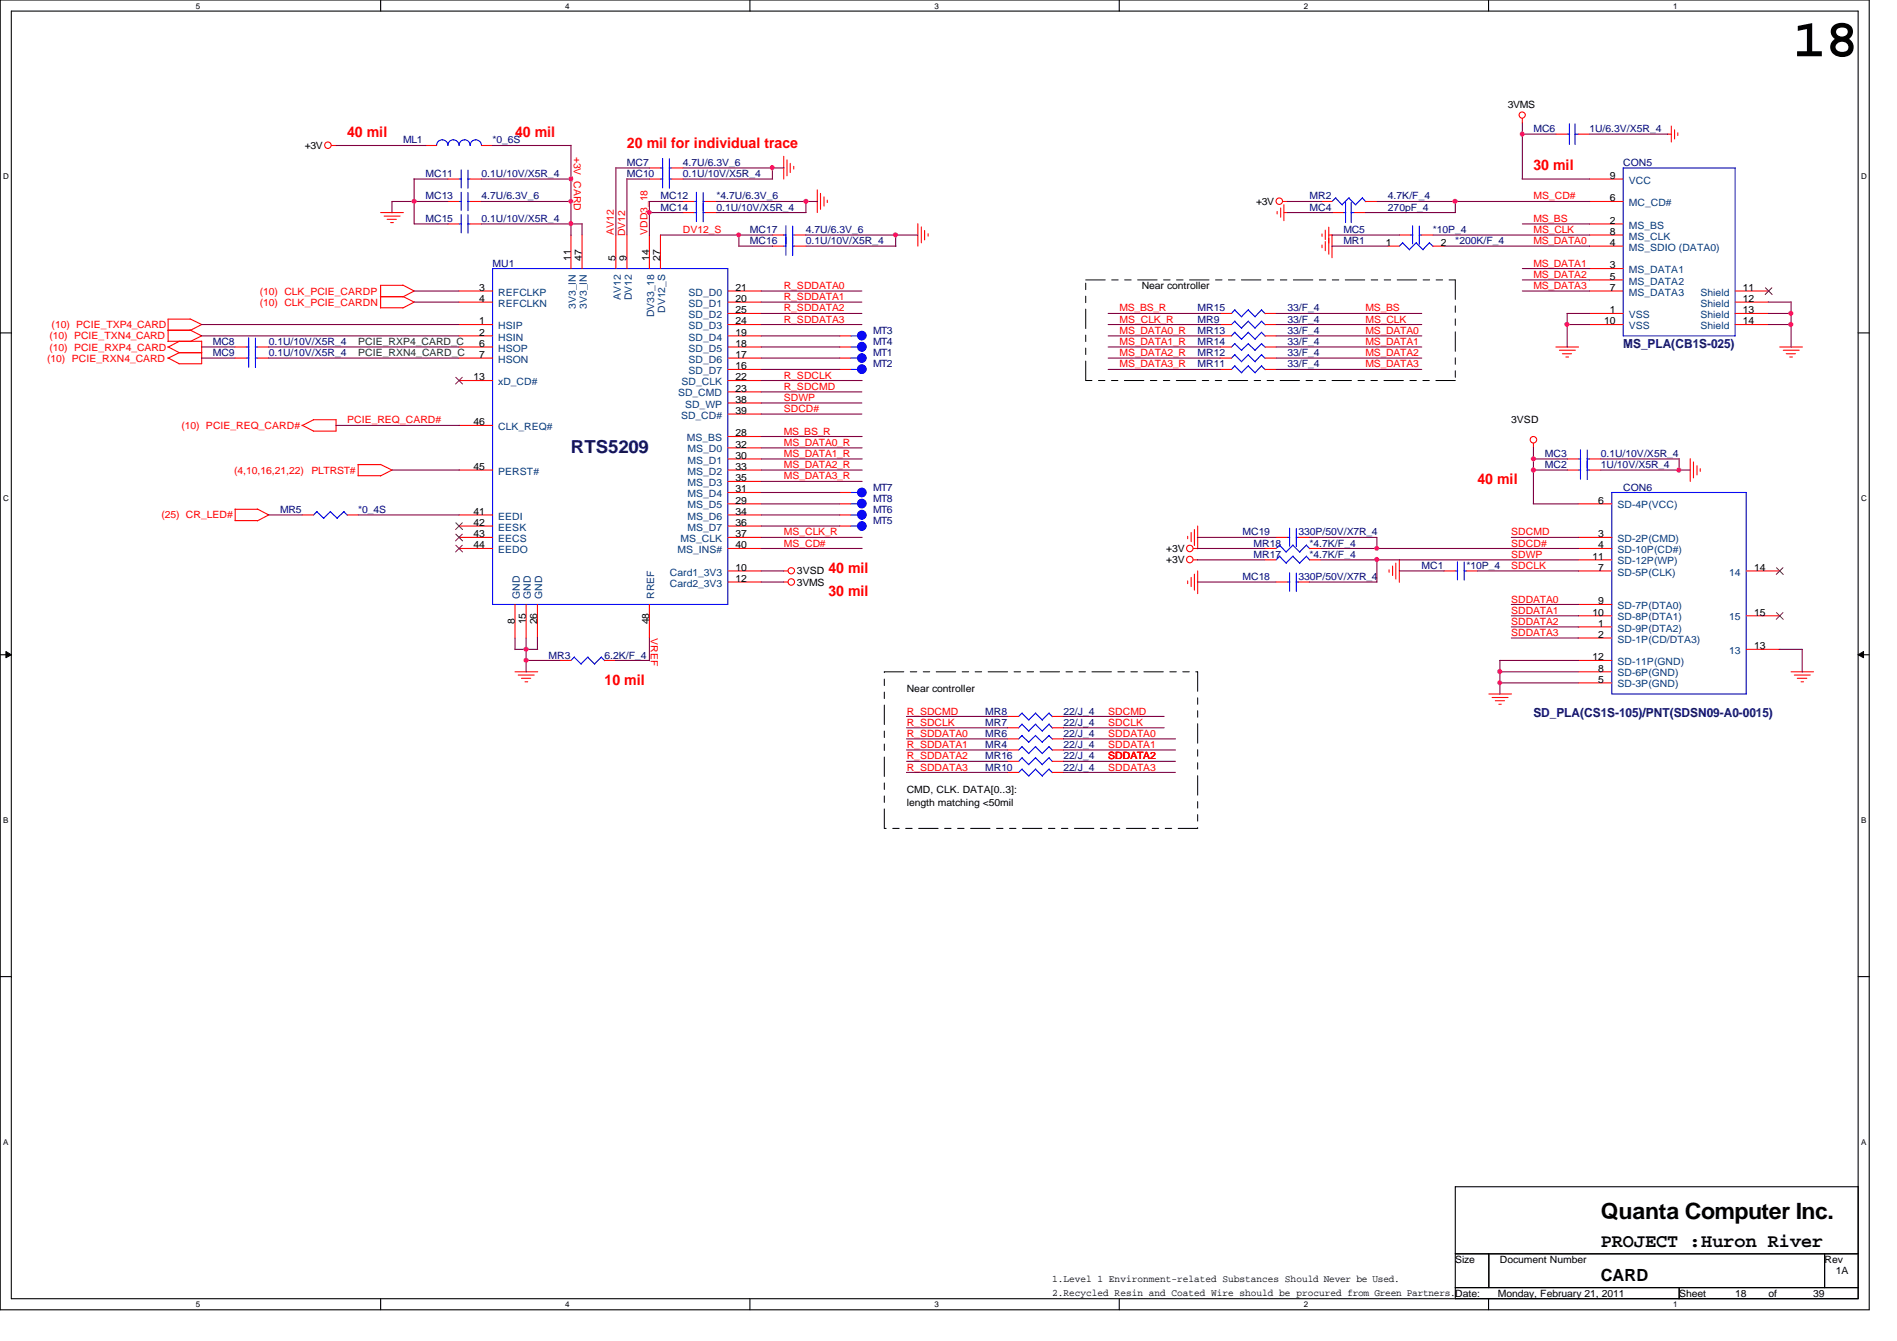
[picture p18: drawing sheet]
<svg xmlns="http://www.w3.org/2000/svg" width="297mm" height="210mm" viewBox="0 0 297 210" stroke-linecap="round" stroke-linejoin="round" font-family="sans-serif">
<defs><g id="words">
<text font-size="8.4" x="280.8" y="8.8">18</text>
<text font-size="3.5" x="250.7" y="190.8">Quanta Computer Inc.</text>
<text font-size="3" x="250.7" y="195.2">PROJECT :Huron River</text>
<text font-size="2.8" fill="#000080" x="89.4" y="71">RTS5209</text>
<text font-size="2.6" x="250.7" y="200.4">CARD</text>
<g font-size="2.3" fill="#f00">
<text x="54.4" y="21.4">40 mil</text>
<text x="80.6" y="21.4">40 mil</text>
<text x="98.2" y="23.1">20 mil for individual trace</text>
<text x="240.1" y="26.6">30 mil</text>
<text x="231.3" y="75.7">40 mil</text>
<text x="129.7" y="89.7">40 mil</text>
<text x="129.7" y="93.2">30 mil</text>
<text x="94.7" y="107.3">10 mil</text>
</g>
<g font-size="1.9" fill="#000080">
<text x="254.2" y="54.4">MS_PLA(CB1S-025)</text>
<text x="240.1" y="112.2">SD_PLA(CS1S-105)/PNT(SDSN09-A0-0015)</text>
</g>
<g font-size="1.6">
<text x="236.1" y="16.8">3VMS</text>
<text x="47.7" y="23.3">+3V</text>
<text x="252" y="28">9</text>
<text x="196.7" y="32.1">+3V</text>
<text x="252" y="35">2</text>
<text x="252" y="31.5">6</text>
<text x="89.4" y="40.8" transform="rotate(-90 89.4 40.8)">11</text>
<text x="91.1" y="40.8" transform="rotate(-90 91.1 40.8)">47</text>
<text x="96.4" y="40.8" transform="rotate(-90 96.4 40.8)">5</text>
<text x="98.1" y="40.8" transform="rotate(-90 98.1 40.8)">9</text>
<text x="101.6" y="40.8" transform="rotate(-90 101.6 40.8)">14</text>
<text x="103.4" y="40.8" transform="rotate(-90 103.4 40.8)">27</text>
<text x="217" y="38.5">1</text>
<text x="225.6" y="38.5">2</text>
<text x="252" y="42">3</text>
<text x="252" y="36.7">8</text>
<text x="252" y="38.5">4</text>
<text x="75" y="45.5">3</text>
<text x="75" y="47.2">4</text>
<text x="115.2" y="45.5">21</text>
<text x="115.2" y="47.2">20</text>
<text x="178.8" y="45.3">Near controller</text>
<text x="252" y="45.5">7</text>
<text x="252" y="43.8">5</text>
<text x="272.9" y="45.5">11</text>
<text x="272.9" y="47.2">12</text>
<text x="75" y="50.8">1</text>
<text x="75" y="52.5">2</text>
<text x="115.2" y="49">25</text>
<text x="115.2" y="50.8">24</text>
<text x="115.2" y="52.5">19</text>
<text x="251.2" y="50.8">10</text>
<text x="252" y="49">1</text>
<text x="272.9" y="49">13</text>
<text x="272.9" y="50.8">14</text>
<text x="74.1" y="59.5">13</text>
<text x="75" y="54.3">6</text>
<text x="75" y="56">7</text>
<text x="115.2" y="54.3">18</text>
<text x="115.2" y="56">17</text>
<text x="115.2" y="57.8">16</text>
<text x="115.2" y="59.5">22</text>
<text x="115.2" y="63">38</text>
<text x="115.2" y="61.3">23</text>
<text x="115.2" y="64.8">39</text>
<text x="74.1" y="66.5">46</text>
<text x="115.2" y="68.3">28</text>
<text x="115.2" y="70.1">32</text>
<text x="115.2" y="71.8">30</text>
<text x="236.6" y="66.3">3VSD</text>
<text x="74.1" y="73.5">45</text>
<text x="115.2" y="73.5">33</text>
<text x="115.2" y="75.3">35</text>
<text x="115.2" y="77">31</text>
<text x="74.1" y="80.6">41</text>
<text x="74.1" y="82.3">42</text>
<text x="115.2" y="78.8">29</text>
<text x="115.2" y="80.6">34</text>
<text x="115.2" y="82.3">36</text>
<text x="250.3" y="78.8">6</text>
<text x="74.1" y="84.1">43</text>
<text x="74.1" y="85.8">44</text>
<text x="115.2" y="84.1">37</text>
<text x="115.2" y="85.8">40</text>
<text x="115.2" y="89.3">10</text>
<text x="124.8" y="89.9">3VSD</text>
<text x="182.6" y="88.2">+3V</text>
<text x="182.6" y="86.4">+3V</text>
<text x="249.4" y="87.6">11</text>
<text x="250.3" y="84.1">3</text>
<text x="250.3" y="89.3">7</text>
<text x="250.3" y="85.8">4</text>
<text x="274.7" y="89.3">14</text>
<text x="115.2" y="91.1">12</text>
<text x="124.8" y="91.7">3VMS</text>
<text x="250.3" y="94.6">9</text>
<text x="80.6" y="97.7" transform="rotate(-90 80.6 97.7)">8</text>
<text x="82.3" y="97.7" transform="rotate(-90 82.3 97.7)">15</text>
<text x="84.1" y="97.7" transform="rotate(-90 84.1 97.7)">26</text>
<text x="101.6" y="97.7" transform="rotate(-90 101.6 97.7)">48</text>
<text x="249.4" y="96.4">10</text>
<text x="250.3" y="99.8">2</text>
<text x="250.3" y="98.1">1</text>
<text x="274.7" y="101.6">13</text>
<text x="274.7" y="96.4">15</text>
<text x="249.4" y="103.3">12</text>
<text x="250.3" y="106.8">5</text>
<text x="250.3" y="105.1">8</text>
<text x="142" y="108.3">Near controller</text>
<text x="142" y="124.1">CMD, CLK. DATA[0..3]:</text>
<text x="142" y="126.2">length matching &lt;50mil</text>
<text x="227.9" y="197.7">Size</text>
<text x="234.9" y="197.7">Document Number</text>
<text x="285.7" y="197.7">Rev</text>
<text x="164.8" y="200.7">1.Level 1 Environment-related Substances Should Never be Used.</text>
<text x="164.8" y="202.9">2.Recycled Resin and Coated Wire should be procured from Green Partners.Date:</text>
<text x="234.5" y="203">Monday, February 21, 2011</text>
<text x="262.9" y="203">Sheet</text>
<text x="271.7" y="203">18</text>
<text x="276.9" y="203">of</text>
<text x="283.9" y="203">39</text>
<text x="287.4" y="199.5">1A</text>
</g>
<g font-size="1.6" fill="#000080">
<text x="63.1" y="22.4">ML1</text>
<text x="77.1" y="22.4">*0_6S</text>
<text x="240.1" y="20.7">MC6</text>
<text x="248.9" y="20.7">1U/6.3V/X5R_4</text>
<text x="66.6" y="27.7">MC11</text>
<text x="75.4" y="27.7">0.1U/10V/X5R_4</text>
<text x="98.2" y="27.7">MC10</text>
<text x="98.2" y="26">MC7</text>
<text x="106.9" y="26">4.7U/6.3V_6</text>
<text x="106.9" y="27.7">0.1U/10V/X5R_4</text>
<text x="254.2" y="26">CON5</text>
<text x="66.6" y="31.2">MC13</text>
<text x="66.6" y="34.7">MC15</text>
<text x="75.4" y="31.2">4.7U/6.3V_6</text>
<text x="75.4" y="34.7">0.1U/10V/X5R_4</text>
<text x="103.4" y="33">MC14</text>
<text x="103.4" y="31.2">MC12</text>
<text x="112.2" y="33">0.1U/10V/X5R_4</text>
<text x="112.2" y="31.2">*4.7U/6.3V_6</text>
<text x="205.1" y="33">MC4</text>
<text x="205.1" y="31.2">MR2</text>
<text x="217.3" y="33">270pF_4</text>
<text x="217.3" y="31.2">4.7K/F_4</text>
<text x="77.1" y="41.7">MU1</text>
<text x="117.4" y="36.5">MC17</text>
<text x="117.4" y="38.2">MC16</text>
<text x="126.2" y="36.5">4.7U/6.3V_6</text>
<text x="126.2" y="38.2">0.1U/10V/X5R_4</text>
<text x="210.4" y="36.5">MC5</text>
<text x="210.4" y="38.2">MR1</text>
<text x="224.4" y="36.5">*10P_4</text>
<text x="227.9" y="38.2">*200K/F_4</text>
<text x="136.7" y="52.2">MT3</text>
<text x="187.5" y="52.2">MR13</text>
<text x="187.5" y="48.7">MR15</text>
<text x="187.5" y="50.5">MR9</text>
<text x="201.6" y="52.2">33/F_4</text>
<text x="201.6" y="48.7">33/F_4</text>
<text x="201.6" y="50.5">33/F_4</text>
<text x="33.3" y="55.8">MC9</text>
<text x="33.3" y="54">MC8</text>
<text x="42.1" y="55.8">0.1U/10V/X5R_4</text>
<text x="42.1" y="54">0.1U/10V/X5R_4</text>
<text x="136.7" y="55.8">MT1</text>
<text x="136.7" y="57.5">MT2</text>
<text x="136.7" y="54">MT4</text>
<text x="187.5" y="54">MR14</text>
<text x="187.5" y="55.8">MR12</text>
<text x="187.5" y="57.5">MR11</text>
<text x="201.6" y="54">33/F_4</text>
<text x="201.6" y="55.8">33/F_4</text>
<text x="201.6" y="57.5">33/F_4</text>
<text x="241.9" y="71.5">MC3</text>
<text x="250.7" y="71.5">0.1U/10V/X5R_4</text>
<text x="136.7" y="76.8">MT7</text>
<text x="241.9" y="73.3">MC2</text>
<text x="250.7" y="73.3">1U/10V/X5R_4</text>
<text x="254.2" y="76.8">CON6</text>
<text x="43.9" y="80.3">MR5</text>
<text x="56.1" y="80.3">*0_4S</text>
<text x="136.7" y="80.3">MT6</text>
<text x="136.7" y="78.5">MT8</text>
<text x="136.7" y="82">MT5</text>
<text x="194.6" y="83.8">MC19</text>
<text x="203.3" y="83.8">330P/50V/X7R_4</text>
<text x="196.3" y="87.3">MR17</text>
<text x="196.3" y="85.6">MR18</text>
<text x="205.1" y="87.3">*4.7K/F_4</text>
<text x="205.1" y="85.6">*4.7K/F_4</text>
<text x="222.6" y="89.1">MC1</text>
<text x="229.6" y="89.1">*10P_4</text>
<text x="194.6" y="90.8">MC18</text>
<text x="203.3" y="90.8">330P/50V/X7R_4</text>
<text x="85.9" y="103.1">MR3</text>
<text x="94.7" y="103.1">6.2K/F_4</text>
<text x="154.3" y="113.6">MR7</text>
<text x="154.3" y="111.8">MR8</text>
<text x="166.5" y="113.6">22/J_4</text>
<text x="166.5" y="111.8">22/J_4</text>
<text x="154.3" y="118.8">MR16</text>
<text x="154.3" y="115.4">MR6</text>
<text x="154.3" y="117.1">MR4</text>
<text x="166.5" y="118.8">22/J_4</text>
<text x="166.5" y="115.4">22/J_4</text>
<text x="166.5" y="117.1">22/J_4</text>
<text x="154.3" y="120.6">MR10</text>
<text x="166.5" y="120.6">22/J_4</text>
</g>
<g font-size="1.6" fill="#f00">
<text x="89.9" y="24.5" transform="rotate(90 89.9 24.5)">+3V_CARD</text>
<text x="240.1" y="34.7">MS_BS</text>
<text x="240.1" y="31.2">MS_CD#</text>
<text x="96.1" y="36.8" transform="rotate(-90 96.1 36.8)">AV12</text>
<text x="97.9" y="37" transform="rotate(-90 97.9 37)">DV12</text>
<text x="101.4" y="36.8" transform="rotate(-90 101.4 36.8)">VDD3_18</text>
<text x="106.9" y="36.5">DV12_S</text>
<text x="240.1" y="36.5">MS_CLK</text>
<text x="240.1" y="38.2">MS_DATA0</text>
<text x="240.1" y="41.7">MS_DATA1</text>
<text x="40.7" y="46.1">(10) CLK_PCIE_CARDP</text>
<text x="40.7" y="47.9">(10) CLK_PCIE_CARDN</text>
<text x="122.7" y="47">R_SDDATA1</text>
<text x="122.7" y="45.3">R_SDDATA0</text>
<text x="240.1" y="43.5">MS_DATA2</text>
<text x="240.1" y="45.3">MS_DATA3</text>
<text x="7.7" y="53.1">(10) PCIE_TXN4_CARD</text>
<text x="8.1" y="51.4">(10) PCIE_TXP4_CARD</text>
<text x="122.7" y="50.5">R_SDDATA3</text>
<text x="122.7" y="48.7">R_SDDATA2</text>
<text x="175.3" y="52.2">MS_DATA0_R</text>
<text x="175.3" y="50.5">MS_CLK_R</text>
<text x="175.3" y="48.7">MS_BS_R</text>
<text x="213.8" y="52.2">MS_DATA0</text>
<text x="213.8" y="50.5">MS_CLK</text>
<text x="213.8" y="48.7">MS_BS</text>
<text x="7.4" y="56.6">(10) PCIE_RXN4_CARD</text>
<text x="7.7" y="54.9">(10) PCIE_RXP4_CARD</text>
<text x="122.7" y="59.3">R_SDCLK</text>
<text x="175.3" y="54">MS_DATA1_R</text>
<text x="175.3" y="55.8">MS_DATA2_R</text>
<text x="175.3" y="57.5">MS_DATA3_R</text>
<text x="213.8" y="55.8">MS_DATA2</text>
<text x="213.8" y="54">MS_DATA1</text>
<text x="213.8" y="57.5">MS_DATA3</text>
<text x="122.7" y="62.8">SDWP</text>
<text x="122.7" y="64.5">SDCD#</text>
<text x="122.7" y="61">R_SDCMD</text>
<text x="28.4" y="67.1">(10) PCIE_REQ_CARD#</text>
<text x="54.4" y="66.3">PCIE_REQ_CARD#</text>
<text x="122.7" y="71.5">MS_DATA1_R</text>
<text x="122.7" y="69.8">MS_DATA0_R</text>
<text x="122.7" y="68">MS_BS_R</text>
<text x="36.7" y="74.2">(4,10,16,21,22)</text>
<text x="48.8" y="74.2">PLTRST#</text>
<text x="122.7" y="75">MS_DATA3_R</text>
<text x="122.7" y="73.3">MS_DATA2_R</text>
<text x="25.3" y="81.2">(25) CR_LED#</text>
<text x="122.7" y="83.8">MS_CLK_R</text>
<text x="236.6" y="83.8">SDCMD</text>
<text x="122.7" y="85.6">MS_CD#</text>
<text x="236.6" y="87.3">SDWP</text>
<text x="236.6" y="89.1">SDCLK</text>
<text x="236.6" y="85.6">SDCD#</text>
<text x="236.6" y="94.3">SDDATA0</text>
<text x="101.9" y="99.9" transform="rotate(90 101.9 99.9)">VREF</text>
<text x="236.6" y="99.6">SDDATA3</text>
<text x="236.6" y="97.8">SDDATA2</text>
<text x="236.6" y="96.1">SDDATA1</text>
<text x="142" y="113.6">R_SDCLK</text>
<text x="142" y="111.8">R_SDCMD</text>
<text x="173.5" y="113.6">SDCLK</text>
<text x="173.5" y="111.8">SDCMD</text>
<text x="142" y="118.8">R_SDDATA2</text>
<text x="142" y="115.4">R_SDDATA0</text>
<text x="142" y="117.1">R_SDDATA1</text>
<text x="173.5" y="115.4">SDDATA0</text>
<text x="173.5" y="118.8">SDDATA2</text>
<text x="173.5" y="117.1">SDDATA1</text>
<text x="142" y="120.6">R_SDDATA3</text>
<text x="173.5" y="120.6">SDDATA3</text>
</g>
<g font-size="1.6" fill="#004080">
<text x="255.1" y="28.7">VCC</text>
<text x="255.1" y="35.8">MS_BS</text>
<text x="255.1" y="32.3">MC_CD#</text>
<text x="255.1" y="37.5">MS_CLK</text>
<text x="255.1" y="39.2">MS_SDIO (DATA0)</text>
<text x="78" y="46.3">REFCLKP</text>
<text x="97.2" y="46.9" transform="rotate(-90 97.2 46.9)">AV12</text>
<text x="98.9" y="47" transform="rotate(-90 98.9 47)">DV12</text>
<text x="107.8" y="46.3">SD_D0</text>
<text x="255.1" y="42.8">MS_DATA1</text>
<text x="255.1" y="46.3">MS_DATA3</text>
<text x="255.1" y="44.5">MS_DATA2</text>
<text x="266.3" y="46.3">Shield</text>
<text x="78" y="51.5">HSIP</text>
<text x="78" y="53.3">HSIN</text>
<text x="78" y="48">REFCLKN</text>
<text x="90.2" y="48.3" transform="rotate(-90 90.2 48.3)">3V3_IN</text>
<text x="91.9" y="48.3" transform="rotate(-90 91.9 48.3)">3V3_IN</text>
<text x="102.4" y="49.7" transform="rotate(-90 102.4 49.7)">DV33_18</text>
<text x="104.2" y="49" transform="rotate(-90 104.2 49)">DV12_S</text>
<text x="107.8" y="48">SD_D1</text>
<text x="107.8" y="49.8">SD_D2</text>
<text x="107.8" y="51.5">SD_D3</text>
<text x="107.8" y="53.3">SD_D4</text>
<text x="255.1" y="49.8">VSS</text>
<text x="255.1" y="51.5">VSS</text>
<text x="266.3" y="48">Shield</text>
<text x="266.3" y="49.8">Shield</text>
<text x="266.3" y="51.5">Shield</text>
<text x="78" y="55">HSOP</text>
<text x="78" y="56.8">HSON</text>
<text x="107.8" y="55">SD_D5</text>
<text x="107.8" y="56.8">SD_D6</text>
<text x="107.8" y="58.5">SD_D7</text>
<text x="78" y="60.3">xD_CD#</text>
<text x="106.2" y="62.1">SD_CMD</text>
<text x="106.6" y="65.5">SD_CD#</text>
<text x="106.7" y="60.3">SD_CLK</text>
<text x="107.3" y="63.8">SD_WP</text>
<text x="78" y="67.3">CLK_REQ#</text>
<text x="107.5" y="69">MS_BS</text>
<text x="107.7" y="70.8">MS_D0</text>
<text x="78" y="74.3">PERST#</text>
<text x="107.7" y="72.6">MS_D1</text>
<text x="107.7" y="74.3">MS_D2</text>
<text x="107.7" y="76.1">MS_D3</text>
<text x="107.7" y="77.8">MS_D4</text>
<text x="78" y="81.3">EEDI</text>
<text x="78" y="83.1">EESK</text>
<text x="107.7" y="79.6">MS_D5</text>
<text x="107.7" y="81.3">MS_D6</text>
<text x="107.7" y="83.1">MS_D7</text>
<text x="253.3" y="79.6">SD-4P(VCC)</text>
<text x="78" y="84.8">EECS</text>
<text x="78" y="86.6">EEDO</text>
<text x="106.1" y="86.6">MS_INS#</text>
<text x="106.5" y="84.8">MS_CLK</text>
<text x="253.3" y="84.8">SD-2P(CMD)</text>
<text x="253.3" y="86.6">SD-10P(CD#)</text>
<text x="253.3" y="88.3">SD-12P(WP)</text>
<text x="81.4" y="93.7" transform="rotate(-90 81.4 93.7)">GND</text>
<text x="83.1" y="93.7" transform="rotate(-90 83.1 93.7)">GND</text>
<text x="84.9" y="93.7" transform="rotate(-90 84.9 93.7)">GND</text>
<text x="102.4" y="93.7" transform="rotate(-90 102.4 93.7)">RREF</text>
<text x="104.9" y="90.1">Card1_3V3</text>
<text x="104.9" y="91.8">Card2_3V3</text>
<text x="253.3" y="90.1">SD-5P(CLK)</text>
<text x="253.3" y="95.3">SD-7P(DTA0)</text>
<text x="270.8" y="90.1">14</text>
<text x="253.3" y="100.6">SD-1P(CD/DTA3)</text>
<text x="253.3" y="97.1">SD-8P(DTA1)</text>
<text x="253.3" y="98.8">SD-9P(DTA2)</text>
<text x="270.8" y="97.1">15</text>
<text x="253.3" y="107.6">SD-3P(GND)</text>
<text x="253.3" y="105.9">SD-6P(GND)</text>
<text x="253.3" y="104.1">SD-11P(GND)</text>
<text x="270.8" y="102.4">13</text>
</g>
<g font-size="1.6" fill="#008000">
<text x="56.1" y="55.8">PCIE_RXN4_CARD_C</text>
<text x="56.1" y="54">PCIE_RXP4_CARD_C</text>
</g>
<g font-size="1.3">
<text x="30.7" y="1.4">5</text>
<text x="88.5" y="1.4">4</text>
<text x="146.3" y="1.4">3</text>
<text x="204.2" y="1.4">2</text>
<text x="262" y="1.4">1</text>
<text x=".5" y="28.1">D</text>
<text x="291.4" y="28.1">D</text>
<text x=".5" y="78.4">C</text>
<text x="291.4" y="78.4">C</text>
<text x=".5" y="128.8">B</text>
<text x="291.4" y="128.8">B</text>
<text x=".5" y="179.2">A</text>
<text x="291.4" y="179.2">A</text>
<text x="30.7" y="204.6">5</text>
<text x="88.5" y="204.6">4</text>
<text x="146.3" y="204.6">3</text>
<text x="204.2" y="204.6">2</text>
<text x="262" y="204.6">1</text>
</g>
</g></defs>
<path d="M0 0h292.7v205h-292.7zM1.8 1.7h289.2v201.6h-289.2z" fill="none" stroke="#000" stroke-width=".17"/>
<g fill="#fff">
<path d="M30.7 .2h.7v1.4h-.7z"/>
<path d="M30.7 203.5h.7v1.4h-.7z"/>
</g>
<path d="M59.6 0v1.7M59.6 203.3v1.7" fill="none" stroke="#000" stroke-width=".17"/>
<g fill="#fff">
<path d="M88.5 .2h.7v1.4h-.7z"/>
<path d="M88.5 203.5h.7v1.4h-.7z"/>
</g>
<path d="M117.4 0v1.7M117.4 203.3v1.7" fill="none" stroke="#000" stroke-width=".17"/>
<g fill="#fff">
<path d="M146.3 .2h.7v1.4h-.7z"/>
<path d="M146.3 203.5h.7v1.4h-.7z"/>
</g>
<path d="M175.3 0v1.7M175.3 203.3v1.7" fill="none" stroke="#000" stroke-width=".17"/>
<g fill="#fff">
<path d="M204.2 .2h.6v1.4h-.6z"/>
<path d="M204.2 203.5h.6v1.4h-.6z"/>
</g>
<path d="M233.1 0v1.7M233.1 203.3v1.7" fill="none" stroke="#000" stroke-width=".17"/>
<g fill="#fff">
<path d="M262 .2h.7v1.4h-.7z"/>
<path d="M262 203.5h.7v1.4h-.7z"/>
<path d="M.5 26.9h.9v1.4h-.9z"/>
<path d="M291.4 26.9h.9v1.4h-.9z"/>
<path d="M.5 77.3h.9v1.4h-.9z"/>
<path d="M291.4 77.3h.9v1.4h-.9z"/>
</g>
<path d="M0 52.1h1.8M291 52.1h1.7" fill="none" stroke="#000" stroke-width=".17"/>
<g fill="#fff">
<path d="M.5 127.7h.8v1.4h-.8z"/>
<path d="M291.4 127.7h.8v1.4h-.8z"/>
</g>
<path d="M0 102.5h1.8M291 102.5h1.7" fill="none" stroke="#000" stroke-width=".17"/>
<path d="M.9 102l.9 .5-.9 .5zM291 102.5l.8-.5v1z" fill="#000"/>
<path d="M.9 102l.9 .5-.9 .5zM291 102.5l.8-.5v1z" fill="none" stroke="#000" stroke-width=".16"/>
<g fill="#fff">
<path d="M.5 178.1h.8v1.4h-.8z"/>
<path d="M291.4 178.1h.8v1.4h-.8z"/>
</g>
<path d="M0 152.9h1.8M291 152.9h1.7M227.9 185.8h63.1v17.5h-63.1zM227.9 196.3h63.1M233.1 196.3v5.2M285.7 196.3v5.2M227.9 201.5h63.1M262.9 201.5v1.8" fill="none" stroke="#000" stroke-width=".17"/>
<path d="M170 43.8h57.9M170 59.6v-15.8M227.9 43.8v15.8M227.9 59.6h-57.9M138.5 105.2h49M187.5 105.2v24.5M138.5 129.7v-24.5M187.5 129.7h-49" fill="none" stroke="#000" stroke-width=".16" stroke-dasharray="3 1 1 1 1 1"/>
<g fill="none" stroke="#f00" stroke-width=".17">
<path d="M238.4 18.5v.8M261.7 19.7v2.5M51.9 22.8h.8M59.6 33.3h3.6M60.2 33.8h2.4M60.6 34.3h1.5M61.2 34.8h.4M70.1 31.5h1.8M70.1 35.1h1.8M73.6 31.5h1.8M73.6 35.1h1.8M106.9 33.3h1.8"/>
<path d="M110.4 33.3h1.8M122.7 24.5v3.5M123.2 25v2.5M123.7 25.6v1.4M124.3 26v.5M128 29.7v3.6M128.5 30.3v2.5M129 30.8v1.5M129.5 31.3v.4M143.7 35v3.5M144.3 35.5v2.5M144.8 36.1v1.4"/>
<path d="M145.3 36.6v.4M200 33.1v.4M200.5 32.6v1.4M200.9 31.5h.7M201 33.3h.6M201 32v2.5M207 36.6v.4M207 38.4v.4M207.5 36v1.5M207.5 37.8v1.4M208.1 35.6v4.2M208.1 36.8h.5"/>
<path d="M208.6 36.8v3.5M261.1 21h.6M262.2 20.3v1.5M262.7 20.8v.4M26.3 56l1.8 .9M26.3 54.3l1.8 .9-1.8 .9M26.3 53.4h5.3M26.3 50h3.5M26.3 51.7h3.5M26.3 50v3.5M28 55.2h3.6M28.1 53.4l-1.8 1"/>
<path d="M29.8 49.9l1.8 .9-1.8 .9M29.8 51.6l1.8 1-1.8 .9M31.6 53.4v3.5h-3.6M59.6 44.7h3.5M59.6 46.4h3.5M59.6 48.2h3.5M59.6 44.7v3.5M63.1 44.6l1.8 1-1.8 .9M63.1 46.4l1.8 .9-1.8 .9M243.6 54.3h3.6M244.2 54.8h2.5M244.6 55.4h1.5"/>
<path d="M245.2 55.9h.4M278.7 54.3h3.5M279.2 54.8h2.5M279.7 55.4h1.4M280.2 55.9h.5M36.8 79.7h3.5M36.8 79.7v1.8M40.3 79.7l1.8 .9-1.8 .9M47.3 66.5l1.8 1M49.1 65.7h3.5M49.1 65.7l-1.8 .9M52.6 65.7v1.8h-3.5"/>
<path d="M56 74.5h3.6M56 72.7h3.6M56.1 72.7v1.8M59.6 72.7l1.8 .9-1.8 .9M240.1 69.4v.7M264.7 71.8v3.6M265.2 72.3v2.5M265.7 72.9v1.4M266.2 73.4v.4M36.8 81.5h3.5M47.3 80.6h1.8M54.4 80.6h1.7"/>
<path d="M122.7 91.1h.7M122.7 89.4h.7M186 83.9v.4M186 90.9v.5M186.5 83.4v1.4M186.5 90.4v1.4M186.9 87.6h.7M186.9 85.9h.7M187 82.9v2.5M187 89.9v2.5M187.5 82.3v3.6M187.5 89.4v3.5"/>
<path d="M198.1 87.6h1.7M199.8 91.1h1.8M203.3 91.1h1.8M205.1 87.6h1.7M217.5 89.2v.4M218.1 88.6v1.5M218.6 88.1v2.5M219.1 87.6v3.5M80.6 105.2h3.6M81.1 105.7h2.5M81.7 106.2h1.4M82.2 106.7h.4"/>
<path d="M87.7 103.4h1.7M94.7 103.4h1.7M233.1 108.6h3.6M233.6 109.2h2.5M234.1 109.7h1.5M234.7 110.2h.4M280.5 105.2h3.5M281 105.7h2.5M281.4 106.2h1.5M282 106.7h.4"/>
<circle cx="238.4" cy="18" r=".49"/>
<circle cx="51.3" cy="22.7" r=".51"/>
<circle cx="200.3" cy="31.5" r=".51"/>
<circle cx="240.1" cy="68.8" r=".51"/>
<circle cx="123.9" cy="91.1" r=".51"/>
<circle cx="123.9" cy="89.3" r=".5"/>
<circle cx="186.3" cy="87.6" r=".51"/>
<circle cx="186.3" cy="85.8" r=".51"/>
</g>
<g fill="none" stroke="#00f" stroke-width=".17">
<path d="M71.9 31.5h.4M71.9 35.1h.4M72.2 30.1v2.8M72.2 33.6v2.8M73.2 31.5h.4M73.2 35.1h.4M73.3 30.1v2.9M73.3 33.6v2.9M108.7 33.3h.4M109 31.8v2.9M110.1 33.3h.3M110.1 31.9v2.8"/>
<path d="M49.6 80.1l1.1 1.1M49.7 80.1l-.6 .5M51.7 80.1l1.1 1.1M51.8 80.1l-1.1 1M53.8 80.1l.6 .5M53.9 80.1l-1.1 1M200.4 87.1l1 1.1M200.4 87l-.6 .6M201.6 91.1h.4M201.9 89.7v2.8M202.4 87.1l1.1 1.1M202.5 87l-1.1 1.1"/>
<path d="M202.9 91.1h.4M203 89.7v2.9M204.6 87.1l.5 .6M204.6 87l-1.1 1.1M89.9 102.9l1.1 1.1M90 102.8l-.6 .6M92 102.9l1.1 1.1M92.1 102.8l-1.1 1.1M94.1 102.9l.6 .5M94.2 102.8l-1.1 1.1"/>
</g>
<circle cx="135" cy="56" r=".68" fill="#00f"/>
<g fill="none" stroke="#00f" stroke-width=".17">
<path d="M133.2 56h1.1M201.6 84.1h.4M201.9 82.7v2.8M202.9 84.1h.4M203 82.7v2.9"/>
<circle cx="135" cy="56" r=".68"/>
</g>
<path d="M131.5 56h1.7M199.8 84.1h1.8M203.3 84.1h1.8" fill="none" stroke="#f00" stroke-width=".17"/>
<circle cx="135" cy="57.8" r=".68" fill="#00f"/>
<g fill="none" stroke="#00f" stroke-width=".17">
<path d="M133.2 57.8h1.1"/>
<circle cx="135" cy="57.8" r=".68"/>
</g>
<path d="M131.5 57.8h1.7" fill="none" stroke="#f00" stroke-width=".17"/>
<circle cx="135" cy="52.5" r=".68" fill="#00f"/>
<g fill="none" stroke="#00f" stroke-width=".17">
<path d="M133.2 52.6h1.1"/>
<circle cx="135" cy="52.5" r=".68"/>
</g>
<path d="M131.5 52.6h1.7" fill="none" stroke="#f00" stroke-width=".17"/>
<circle cx="134.9" cy="54.3" r=".68" fill="#00f"/>
<g fill="none" stroke="#00f" stroke-width=".17">
<path d="M133.2 54.3h1.1"/>
<circle cx="134.9" cy="54.3" r=".68"/>
</g>
<path d="M131.5 54.3h1.7" fill="none" stroke="#f00" stroke-width=".17"/>
<circle cx="134.9" cy="80.6" r=".68" fill="#00f"/>
<g fill="none" stroke="#00f" stroke-width=".17">
<path d="M133.2 80.6h1.1"/>
<circle cx="134.9" cy="80.6" r=".68"/>
</g>
<path d="M131.5 80.6h1.7" fill="none" stroke="#f00" stroke-width=".17"/>
<circle cx="135" cy="78.8" r=".68" fill="#00f"/>
<g fill="none" stroke="#00f" stroke-width=".17">
<path d="M133.2 78.9h1.1"/>
<circle cx="135" cy="78.8" r=".68"/>
</g>
<path d="M131.5 78.9h1.7" fill="none" stroke="#f00" stroke-width=".17"/>
<circle cx="135" cy="77.1" r=".68" fill="#00f"/>
<g fill="none" stroke="#00f" stroke-width=".17">
<path d="M133.2 77.1h1.1"/>
<circle cx="135" cy="77.1" r=".68"/>
</g>
<path d="M131.5 77.1h1.7" fill="none" stroke="#f00" stroke-width=".17"/>
<circle cx="135" cy="82.3" r=".68" fill="#00f"/>
<g fill="none" stroke="#00f" stroke-width=".17">
<path d="M245.7 19.4v3.2M246.6 19.4v3.2M68.4 22.8a.89 .89 0 0 1 .9-.9 .89 .89 0 0 1 .8 .9 .87 .87 0 0 1 .9-.9 .87 .87 0 0 1 .9 .9 .87 .87 0 0 1 .8-.9 .87 .87 0 0 1 .9 .9 .89 .89 0 0 1 .9-.9 .89 .89 0 0 1 .9 .9M71.9 28h.4M72.2 26.6v2.8M73.2 28h.4M73.3 26.6v2.9M103.4 26.3h.4M103.4 28h.4M103.8 24.8v4.6M104.8 26.3h.4M104.8 28h.4"/>
<path d="M104.8 24.8v4.7M108.7 31.5h.4M109 30.1v2.8M110.1 31.5h.3M110.1 30.1v2.9M122.7 36.8h.4M122.7 38.5h.4M123.1 35.3v4.7M124.1 36.8h.4M124.1 38.5h.4M124.1 35.4v4.6M209.1 31l1.1 1.1"/>
<path d="M209.2 30.9l-.6 .6M210.4 33.3h.3M210.7 31.7v3.1M211.2 31l1.1 1.1M211.2 30.9l-1.1 1.1M211.5 33.3h.6M211.6 31.7v3.1M213.3 31l.6 .6M213.4 30.9l-1.1 1.1M219.6 38l1.1 1.1M219.7 38l-.6 .5M220.8 36.8h.4"/>
<path d="M221.2 35.3v2.9M221.7 38l1.1 1.1M221.8 38l-1.1 1.1M222.2 36.8h.4M222.2 35.4v2.8M223.8 38l.6 .6M223.9 38l-1.1 1.1M245.4 21h.4M246.6 21h.5M254.2 26.3h17.5v26.3h-17.5zM38.6 56h.4M38.6 54.3h.4"/>
<path d="M38.9 52.9v4.6M40 56h.3M40 54.3h.3M40 52.9v4.6M77.1 42h36.9v52.6h-36.9zM193.3 52l1.1 1.1M193.3 53.8l1.1 1.1M193.3 48.5l1.1 1.1M193.3 55.5l1.1 1.1M193.3 57.3l1.1 1.1M193.3 50.3l1.1 1.1M193.4 52l-.6 .6"/>
<path d="M193.4 53.8l-.6 .5M193.4 48.5l-.6 .6M193.4 55.5l-.6 .5M193.4 57.2l-.6 .6M193.4 50.2l-.6 .6M195.4 52l1.2 1.1M195.4 53.8l1.2 1.1M195.4 48.5l1.2 1.1M195.4 55.5l1.2 1.1M195.4 57.3l1.2 1.1M195.4 50.3l1.2 1.1M195.5 52l-1.1 1.1"/>
<path d="M195.5 53.8l-1.1 1M195.5 48.5l-1.1 1.1M195.5 55.5l-1.1 1.1M195.5 57.2l-1.1 1.1M195.5 50.2l-1.1 1.2M197.5 52l.6 .6M197.5 53.8l.6 .6M197.5 48.5l.6 .6M197.5 55.5l.6 .6M197.5 57.3l.6 .6M197.5 50.3l.6 .5M197.6 52l-1.1 1.1"/>
<path d="M197.6 53.8l-1.1 1M197.6 48.5l-1.1 1.1M197.6 55.5l-1.1 1.1M197.6 57.2l-1.1 1.1M197.6 50.2l-1.1 1.2M247.1 71.8h.4M247.1 73.6h.4M247.5 70.4v4.6M248.5 71.8h.4M248.5 73.6h.4M248.5 70.4v4.7M252.4 77.1h21v31.5h-21z"/>
<path d="M133.2 82.3h1.1M200.4 85.3l1 1.1M200.4 85.3l-.6 .6M202.4 85.3l1.1 1.1M202.5 85.3l-1.1 1.1M204.6 85.3l.5 .6M204.6 85.3l-1.1 1.1M227.9 89.4h.4M228.2 87.9v2.9M229.2 89.4h.4M229.3 88v2.8M160 113.4l1.1 1.1"/>
<path d="M160 118.6l1.1 1.1M160 111.6l1.1 1.1M160 115.1l1.1 1.1M160 116.9l1.1 1.1M160.1 113.3l-.6 .6M160.1 118.6l-.6 .6M160.1 111.6l-.6 .5M160.1 115.1l-.6 .6M160.1 116.8l-.6 .6M162.1 113.4l1.1 1.1M162.1 118.6l1.1 1.1M162.1 111.6l1.1 1.1"/>
<path d="M162.1 115.1l1.1 1.1M162.1 116.9l1.1 1.1M162.2 113.3l-1.1 1.1M162.2 118.6l-1.1 1.1M162.2 111.6l-1.1 1.1M162.2 115.1l-1.1 1.1M162.2 116.8l-1.1 1.1M164.2 113.4l.6 .6M164.2 118.6l.6 .6M164.2 111.6l.6 .6M164.2 115.1l.6 .6M164.2 116.9l.6 .5"/>
<path d="M164.3 113.3l-1.1 1.1M164.3 118.6l-1.1 1.1M164.3 111.6l-1.1 1.1M164.3 115.1l-1.1 1.1M164.3 116.8l-1.1 1.1M160 120.4l1.1 1.1M160.1 120.4l-.6 .5M162.1 120.4l1.1 1.1M162.2 120.4l-1.1 1.1M164.2 120.4l.6 .5M164.3 120.4l-1.1 1.1"/>
<circle cx="135" cy="82.3" r=".68"/>
</g>
<g fill="none" stroke="#f00" stroke-width=".17">
<path d="M66.6 22.8h1.8M70.1 28h1.8M73.6 28h1.8M75.4 22.8h1.7M89.4 36.8v5.2M91.1 36.8v5.2M96.4 36.8v5.2M98.2 36.8v5.2M101.7 28h1.7M101.7 26.3h1.7M101.7 36.8v5.2M103.4 36.8v5.2"/>
<path d="M105.2 28h1.7M105.2 26.3h1.7M106.9 31.5h1.8M110.4 31.5h1.8M120.9 36.8h1.8M120.9 38.5h1.8M124.5 36.8h1.7M124.5 38.5h1.7M206.8 31.5h1.8M208.6 33.3h1.8M212.1 33.3h1.7M213.8 31.5h1.8"/>
<path d="M217.3 38.5h1.8M219.1 36.8h1.7M222.6 36.8h1.8M224.4 38.5h1.7M243.6 21h1.8M247.1 21h1.8M248.9 35.1h5.3M248.9 36.8h5.3M248.9 28h5.3M248.9 38.5h5.3M248.9 31.5h5.3M36.8 54.3h1.8"/>
<path d="M36.8 56h1.8M40.3 54.3h1.8M40.3 56h1.8M71.9 45.6h5.2M71.9 50.8h5.2M71.9 47.3h5.2M71.9 52.6h5.2M71.9 54.3h5.2M71.9 56h5.2M71.9 59.6h5.2M114 49.1h5.2M114 45.6h5.2"/>
<path d="M114 50.8h5.2M114 47.3h5.2M114 52.6h5.2M114 54.3h5.2M114 56h5.2M114 57.8h5.2M114 59.6h5.2M191 49.1h1.8M191 50.8h1.8M191 52.6h1.8M191 54.3h1.8M191 56h1.8"/>
<path d="M191 57.8h1.8M198.1 49.1h1.7M198.1 50.8h1.7M198.1 52.6h1.7M198.1 54.3h1.7M198.1 56h1.7M198.1 57.8h1.7M248.9 49.1h5.3M248.9 42h5.3M248.9 45.6h5.3M248.9 43.8h5.3M248.9 50.8h5.3"/>
<path d="M271.7 49.1h5.2M271.7 45.6h5.2M271.7 50.8h5.2M271.7 47.3h5.2M71.9 73.6h5.2M71.9 66.6h5.2M114 71.8h5.2M114 73.6h5.2M114 78.9h5.2M114 68.3h5.2M114 70.1h5.2M114 75.4h5.2"/>
<path d="M114 77.1h5.2M114 63.1h5.2M114 61.3h5.2M114 64.8h5.2M245.4 71.8h1.7M245.4 73.6h1.7M247.1 78.9h5.3M248.9 71.8h1.8M248.9 73.6h1.8M71.9 82.3h5.2M71.9 84.1h5.2M71.9 85.9h5.2"/>
<path d="M71.9 80.6h5.2M80.6 94.6v5.3M82.4 94.6v5.3M84.2 94.6v5.3M101.7 94.6v5.3M114 82.3h5.2M114 89.4h5.2M114 84.1h5.2M114 85.9h5.2M114 80.6h5.2M114 91.1h5.2M131.5 82.3h1.7"/>
<path d="M198.1 85.9h1.7M205.1 85.9h1.7M226.1 89.4h1.8M229.6 89.4h1.7M247.1 89.4h5.3M247.1 99.9h5.3M247.1 84.1h5.3M247.1 94.6h5.3M247.1 96.4h5.3M247.1 98.1h5.3M247.1 85.9h5.3M247.1 87.6h5.3"/>
<path d="M273.4 89.4h5.3M273.4 96.4h5.3M157.8 113.9h1.7M157.8 119.2h1.7M157.8 112.1h1.7M157.8 115.7h1.7M157.8 117.4h1.7M164.8 113.9h1.7M164.8 119.2h1.7M164.8 112.1h1.7M164.8 115.7h1.7M164.8 117.4h1.7"/>
<path d="M247.1 106.9h5.3M247.1 105.2h5.3M247.1 103.4h5.3M273.4 101.6h5.3M157.8 120.9h1.7M164.8 120.9h1.7"/>
</g>
<g fill="none" stroke="#804000" stroke-width=".16">
<path d="M71.4 59.1l1 1M72.4 59.1l-1.1 1M276.4 45l1.1 1.1M277.4 45l-1 1.1M71.4 81.8l1 1.1M71.4 83.6l1 1.1M71.4 85.3l1 1.1M72.4 81.8l-1.1 1.1M72.4 83.6l-1.1 1.1M72.4 85.3l-1.1 1.1M278.2 88.9l1 1M278.2 95.9l1 1"/>
<path d="M279.2 88.9l-1.1 1M279.2 95.9l-1.1 1"/>
</g>
<g fill="none" stroke="#800040" stroke-width=".17">
<path d="M238.4 19.2v8.8M52.6 22.8h14.1M61.3 31.5h8.8M61.4 31.5v1.8M64.8 28h5.3M64.9 28v7.1h5.3M75.3 31.5h14.1M75.3 28h14.1M75.4 35.1h15.7M77.1 22.8h12.3M89.4 22.7v14.1M91.1 35v1.8"/>
<path d="M96.4 26.3h5.3M96.4 26.3v10.5M98.1 28h3.6M98.2 28v8.8M101.6 31.5h5.3M101.7 31.5v5.3M101.7 33.3h5.3M103.4 36.8h17.6M106.9 28h14.1M106.9 26.3h15.9M112.2 31.5h15.8M112.2 33.3h14"/>
<path d="M115.7 36.8v1.8M115.7 38.5h5.3M120.9 26.2v1.8M126.1 36.8h17.6M126.2 38.5h14.1M126.2 31.5v1.8M140.2 36.8v1.8M201.6 31.5h5.3M201.6 33.3h7M208.5 38.5h8.8M208.5 36.8h10.6M213.8 33.3h14.1"/>
<path d="M215.6 31.5h33.3M224.4 36.8h24.5M226.1 38.5h22.8M227.9 31.5v1.8M238.3 28h10.6M238.4 35.1h10.5M238.4 21h5.3M248.9 21h12.3M31.5 52.6h40.4M31.5 56h5.3M31.5 50.8h40.4M31.5 54.3h5.3"/>
<path d="M42 56h29.9M42 54.3h29.9M64.8 45.6h7.1M64.8 47.3h7.1M119.2 45.6h15.8M119.2 50.8h15.8M119.2 49.1h15.8M119.2 47.3h15.8M119.2 52.6h12.3M119.2 56h12.3M119.2 54.3h12.3M119.2 57.8h12.3"/>
<path d="M119.2 59.6h15.8M173.5 52.6h17.6M173.5 56h17.6M173.5 50.8h17.6M173.5 54.3h17.6M173.5 57.8h17.6M173.5 49.1h17.6M199.8 52.6h22.8M199.8 56h22.8M199.8 50.8h22.8M199.8 54.3h22.8M199.8 57.8h22.8"/>
<path d="M199.8 49.1h22.8M238.4 42h10.5M238.4 43.8h10.5M238.4 45.6h10.5M245.4 50.8h3.5M245.4 49.1h3.5M245.4 49.1v5.3M276.9 47.3h3.6M276.9 50.8h3.6M276.9 49.1h3.6M280.5 47.2v7.2M52.6 66.6h19.3"/>
<path d="M61.4 73.6h10.5M119.2 61.3h15.8M119.2 63.1h15.8M119.2 64.8h15.8M119.2 71.8h15.8M119.2 73.6h15.8M119.2 70.1h15.8M119.2 68.3h15.8M119.2 75.4h15.8M119.2 77.1h12.3M119.2 78.9h12.3M240.1 78.9h7"/>
<path d="M240.1 71.8h5.3M240.1 73.6h5.3M240.1 70.1v8.8M250.7 71.8h12.3M250.7 73.6h14M262.9 71.8v1.8M42 80.6h5.3M56.1 80.6h15.8M80.6 99.9v1.8M82.4 99.9v5.3M84.2 99.8v1.8M101.7 99.9v3.5"/>
<path d="M119.2 89.4h3.5M119.2 91.1h3.5M119.2 85.9h15.8M119.2 84.1h15.8M119.2 80.6h12.3M119.2 82.3h12.3M187.5 85.9h10.6M187.5 84.1h12.3M187.5 91.1h12.3M187.5 87.6h10.6M205 84.1h10.6v1.8M205 91.1h10.6"/>
<path d="M206.8 87.6h40.3M206.8 85.9h40.4M215.6 87.6v3.5M219.1 89.4h7M231.3 89.4h15.9M236.6 99.9h10.6M236.6 98.1h10.6M236.6 94.6h10.6M236.6 96.4h10.6M236.6 84.1h10.6M80.6 101.6h3.6M82.4 103.4h5.3"/>
<path d="M96.4 103.4h5.3M141.9 115.7h15.9M141.9 119.2h15.9M141.9 112.1h15.9M141.9 117.4h15.9M141.9 113.9h15.9M166.5 115.7h17.6M166.5 119.2h17.6M166.5 112.1h15.8M166.5 117.4h17.6M166.5 113.9h15.8M234.8 103.4h12.3"/>
<path d="M234.8 105.2h12.3M234.8 106.9h12.3M234.9 103.4v5.3M278.6 101.6h3.6v3.6M141.9 120.9h15.9M166.5 120.9h17.6"/>
</g>
<circle cx="215.6" cy="85.8" r=".32" fill="#f0f"/>
<circle cx="215.6" cy="85.8" r=".32" fill="none" stroke="#f0f" stroke-width=".17"/>
<circle cx="238.3" cy="21" r=".33" fill="#f0f"/>
<circle cx="238.3" cy="21" r=".33" fill="none" stroke="#f0f" stroke-width=".17"/>
<circle cx="89.4" cy="31.5" r=".32" fill="#f0f"/>
<circle cx="89.4" cy="31.5" r=".32" fill="none" stroke="#f0f" stroke-width=".17"/>
<circle cx="89.4" cy="35" r=".33" fill="#f0f"/>
<circle cx="89.4" cy="35" r=".33" fill="none" stroke="#f0f" stroke-width=".17"/>
<circle cx="89.4" cy="28" r=".32" fill="#f0f"/>
<circle cx="89.4" cy="28" r=".32" fill="none" stroke="#f0f" stroke-width=".17"/>
<circle cx="227.8" cy="31.5" r=".33" fill="#f0f"/>
<circle cx="227.8" cy="31.5" r=".33" fill="none" stroke="#f0f" stroke-width=".17"/>
<circle cx="240.1" cy="73.6" r=".34" fill="#f0f"/>
<circle cx="240.1" cy="73.6" r=".34" fill="none" stroke="#f0f" stroke-width=".17"/>
<circle cx="240.1" cy="71.8" r=".33" fill="#f0f"/>
<circle cx="240.1" cy="71.8" r=".33" fill="none" stroke="#f0f" stroke-width=".17"/>
<circle cx="101.7" cy="33.2" r=".32" fill="#f0f"/>
<circle cx="101.7" cy="33.2" r=".32" fill="none" stroke="#f0f" stroke-width=".17"/>
<circle cx="280.4" cy="49" r=".33" fill="#f0f"/>
<circle cx="280.4" cy="49" r=".33" fill="none" stroke="#f0f" stroke-width=".17"/>
<circle cx="126.2" cy="31.5" r=".33" fill="#f0f"/>
<circle cx="126.2" cy="31.5" r=".33" fill="none" stroke="#f0f" stroke-width=".17"/>
<circle cx="140.2" cy="36.8" r=".33" fill="#f0f"/>
<circle cx="140.2" cy="36.8" r=".33" fill="none" stroke="#f0f" stroke-width=".17"/>
<circle cx="234.8" cy="106.9" r=".32" fill="#f0f"/>
<circle cx="234.8" cy="106.9" r=".32" fill="none" stroke="#f0f" stroke-width=".17"/>
<circle cx="82.4" cy="101.6" r=".33" fill="#f0f"/>
<circle cx="82.4" cy="101.6" r=".33" fill="none" stroke="#f0f" stroke-width=".17"/>
<circle cx="245.4" cy="50.8" r=".33" fill="#f0f"/>
<circle cx="245.4" cy="50.8" r=".33" fill="none" stroke="#f0f" stroke-width=".17"/>
<circle cx="262.9" cy="73.6" r=".34" fill="#f0f"/>
<circle cx="262.9" cy="73.6" r=".34" fill="none" stroke="#f0f" stroke-width=".17"/>
<circle cx="234.8" cy="105.1" r=".33" fill="#f0f"/>
<circle cx="234.8" cy="105.1" r=".33" fill="none" stroke="#f0f" stroke-width=".17"/>
<circle cx="64.9" cy="31.5" r=".33" fill="#f0f"/>
<circle cx="64.9" cy="31.5" r=".33" fill="none" stroke="#f0f" stroke-width=".17"/>
<circle cx="280.4" cy="50.8" r=".33" fill="#f0f"/>
<circle cx="280.4" cy="50.8" r=".33" fill="none" stroke="#f0f" stroke-width=".17"/>
<circle cx="82.4" cy="103.4" r=".33" fill="#f0f"/>
<circle cx="82.4" cy="103.4" r=".33" fill="none" stroke="#f0f" stroke-width=".17"/>
<circle cx="120.9" cy="26.2" r=".33" fill="#f0f"/>
<circle cx="120.9" cy="26.2" r=".33" fill="none" stroke="#f0f" stroke-width=".17"/>
<circle cx="115.7" cy="36.8" r=".32" fill="#f0f"/>
<circle cx="115.7" cy="36.8" r=".32" fill="none" stroke="#f0f" stroke-width=".17"/>
<circle cx="215.6" cy="87.6" r=".33" fill="#f0f"/>
<circle cx="215.6" cy="87.6" r=".33" fill="none" stroke="#f0f" stroke-width=".17"/>
<use href="#words"/>
</svg>
